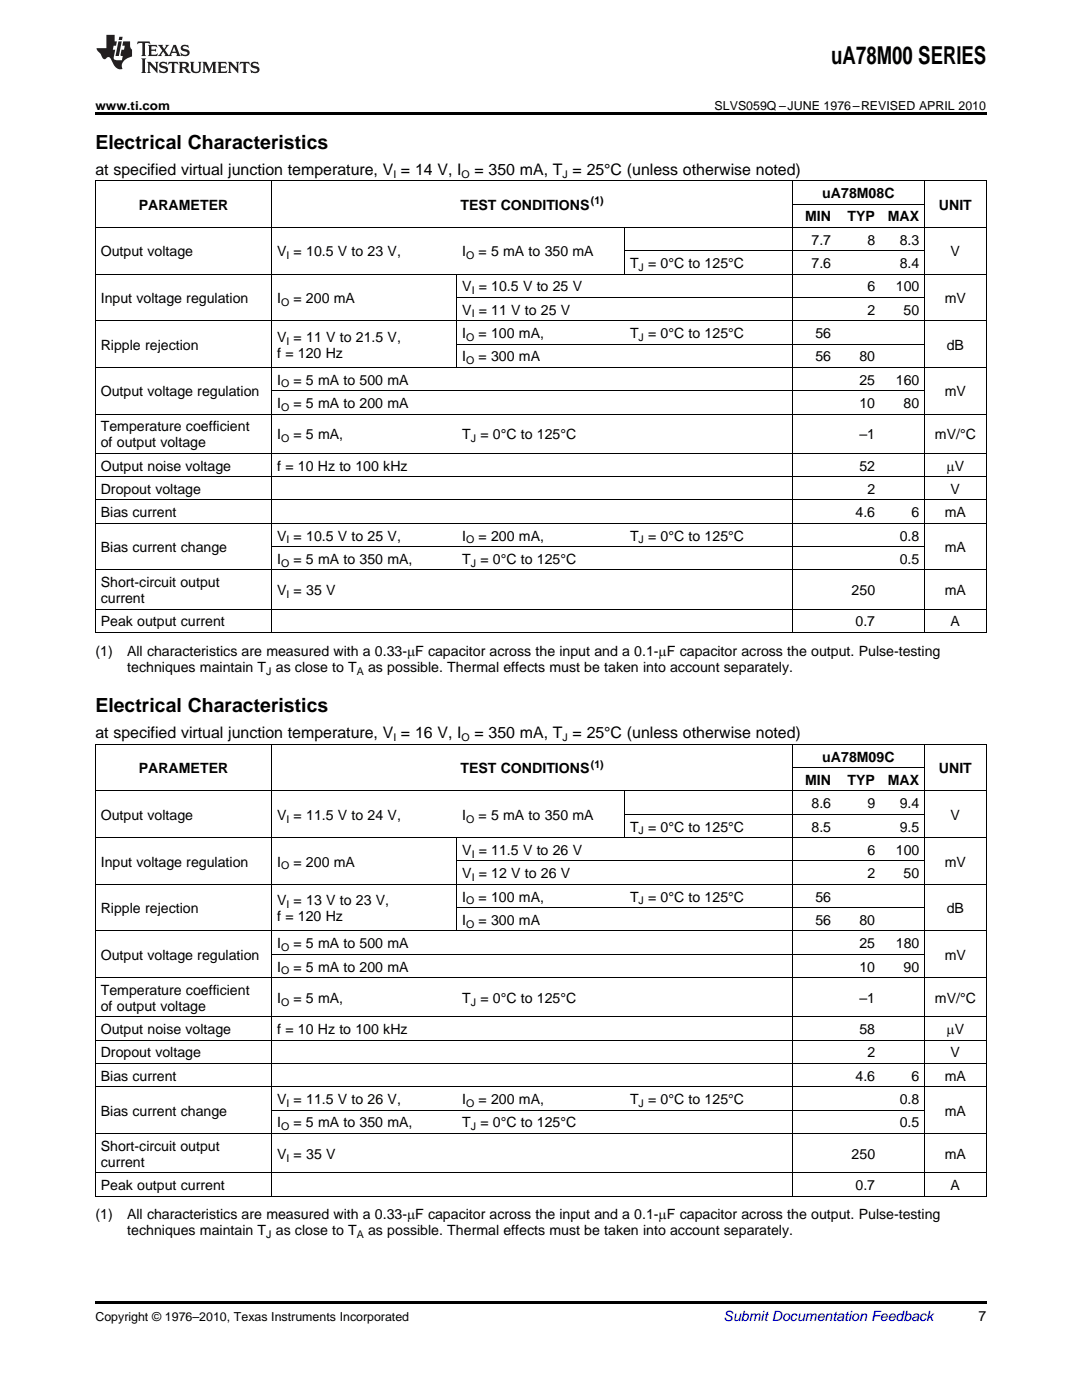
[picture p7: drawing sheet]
<svg xmlns="http://www.w3.org/2000/svg" width="216mm" height="279mm" viewBox="0 0 216 279" stroke-linecap="round" stroke-linejoin="round" font-family="sans-serif">
<defs><g id="words">
<text font-size="4.9" x="165.9" y="12.8">uA78M00 SERIES</text>
<g font-size="3.9">
<text x="19" y="29.7">Electrical Characteristics</text>
<text x="19" y="142.2">Electrical Characteristics</text>
</g>
<g font-size="3.2">
<text x="19" y="34.9">at specified virtual junction temperature, V = 14 V, I</text>
<text x="94.7" y="34.9">= 350 mA, T = 25°C (unless otherwise noted)</text>
<text x="19" y="147.3">at specified virtual junction temperature, V = 16 V, I</text>
<text x="94.7" y="147.3">= 350 mA, T = 25°C (unless otherwise noted)</text>
</g>
<g font-size="2.8">
<text x="27.7" y="41.8">PARAMETER</text>
<text x="91.9" y="41.8">TEST CONDITIONS</text>
<text x="164.1" y="39.5">uA78M08C</text>
<text x="187.4" y="41.8">UNIT</text>
<text x="160.7" y="44.2">MIN</text>
<text x="169.1" y="44.2">TYP</text>
<text x="177.2" y="44.2">MAX</text>
<text x="20.1" y="51.2">Output voltage</text>
<text x="55.3" y="51.2">V = 10.5 V to 23 V,</text>
<text x="92.3" y="51.2">I</text>
<text x="95.5" y="51.2">= 5 mA to 350 mA</text>
<text x="125.7" y="53.5">T = 0°C to 125°C</text>
<text x="161.9" y="48.8">7.7</text>
<text x="161.9" y="53.5">7.6</text>
<text x="173.1" y="48.8">8</text>
<text x="179.5" y="48.8">8.3</text>
<text x="179.5" y="53.5">8.4</text>
<text x="189.7" y="51.2">V</text>
<text x="92.3" y="58.1">V = 10.5 V to 25 V</text>
<text x="173.1" y="58.1">6</text>
<text x="178.8" y="58.1">100</text>
<text x="20.1" y="60.5">Input voltage regulation</text>
<text x="55.3" y="60.5">I</text>
<text x="58.6" y="60.5">= 200 mA</text>
<text x="92.3" y="62.8">V = 11 V to 25 V</text>
<text x="173.1" y="62.8">2</text>
<text x="180.3" y="62.8">50</text>
<text x="188.5" y="60.5">mV</text>
<text x="20.1" y="69.8">Ripple rejection</text>
<text x="55.3" y="68.2">V = 11 V to 21.5 V,</text>
<text x="55.3" y="71.4">f = 120 Hz</text>
<text x="92.3" y="67.5">I</text>
<text x="95.5" y="67.5">= 100 mA,</text>
<text x="125.7" y="67.5">T = 0°C to 125°C</text>
<text x="162.7" y="67.5">56</text>
<text x="188.9" y="69.8">dB</text>
<text x="55.3" y="76.8">I</text>
<text x="58.6" y="76.8">= 5 mA to 500 mA</text>
<text x="92.3" y="72.1">I</text>
<text x="95.5" y="72.1">= 300 mA</text>
<text x="162.7" y="72.1">56</text>
<text x="171.5" y="72.1">80</text>
<text x="171.5" y="76.8">25</text>
<text x="178.8" y="76.8">160</text>
<text x="20.1" y="79.1">Output voltage regulation</text>
<text x="55.3" y="81.4">I</text>
<text x="58.6" y="81.4">= 5 mA to 200 mA</text>
<text x="171.5" y="81.4">10</text>
<text x="180.3" y="81.4">80</text>
<text x="188.5" y="79.1">mV</text>
<text x="20.1" y="86.1">Temperature coefficient</text>
<text x="20.1" y="89.3">of output voltage</text>
<text x="55.3" y="87.7">I</text>
<text x="58.6" y="87.7">= 5 mA,</text>
<text x="92.3" y="87.7">T = 0°C to 125°C</text>
<text x="171.5" y="87.7">–1</text>
<text x="186.5" y="87.7">mV/°C</text>
<text x="20.1" y="93.9">Output noise voltage</text>
<text x="55.3" y="93.9">f = 10 Hz to 100 kHz</text>
<text x="171.5" y="93.9">52</text>
<text x="188.9" y="93.9">mV</text>
<text x="20.1" y="98.6">Dropout voltage</text>
<text x="173.1" y="98.6">2</text>
<text x="189.7" y="98.6">V</text>
<text x="20.1" y="103.2">Bias current</text>
<text x="55.3" y="107.9">V = 10.5 V to 25 V,</text>
<text x="92.3" y="107.9">I</text>
<text x="95.5" y="107.9">= 200 mA,</text>
<text x="125.7" y="107.9">T = 0°C to 125°C</text>
<text x="170.7" y="103.2">4.6</text>
<text x="179.5" y="107.9">0.8</text>
<text x="181.9" y="103.2">6</text>
<text x="188.5" y="103.2">mA</text>
<text x="20.1" y="110.2">Bias current change</text>
<text x="55.3" y="112.5">I</text>
<text x="58.6" y="112.5">= 5 mA to 350 mA,</text>
<text x="92.3" y="112.5">T = 0°C to 125°C</text>
<text x="179.5" y="112.5">0.5</text>
<text x="188.5" y="110.2">mA</text>
<text x="20.1" y="117.2">Short-circuit output</text>
<text x="55.3" y="118.8">V = 35 V</text>
<text x="169.9" y="118.8">250</text>
<text x="188.5" y="118.8">mA</text>
<text x="20.1" y="120.4">current</text>
<text x="20.1" y="125">Peak output current</text>
<text x="170.7" y="125">0.7</text>
<text x="189.7" y="125">A</text>
<text x="19" y="130.9">(1)</text>
<text x="25.4" y="130.9">All characteristics are measured with a 0.33-mF capacitor across the input and a 0.1-mF capacitor across the output. Pulse-testing</text>
<text x="25.4" y="134.1">techniques maintain T as close to T</text>
<text x="73.4" y="134.1">as possible. Thermal effects must be taken into account separately.</text>
<text x="27.7" y="154.3">PARAMETER</text>
<text x="91.9" y="154.3">TEST CONDITIONS</text>
<text x="164.1" y="152">uA78M09C</text>
<text x="187.4" y="154.3">UNIT</text>
<text x="160.7" y="156.6">MIN</text>
<text x="161.9" y="161.3">8.6</text>
<text x="169.1" y="156.6">TYP</text>
<text x="173.1" y="161.3">9</text>
<text x="177.2" y="156.6">MAX</text>
<text x="179.5" y="161.3">9.4</text>
<text x="20.1" y="163.6">Output voltage</text>
<text x="55.3" y="163.6">V = 11.5 V to 24 V,</text>
<text x="92.3" y="163.6">I</text>
<text x="95.5" y="163.6">= 5 mA to 350 mA</text>
<text x="125.7" y="165.9">T = 0°C to 125°C</text>
<text x="161.9" y="165.9">8.5</text>
<text x="179.5" y="165.9">9.5</text>
<text x="189.7" y="163.6">V</text>
<text x="20.1" y="172.9">Input voltage regulation</text>
<text x="55.3" y="172.9">I</text>
<text x="58.6" y="172.9">= 200 mA</text>
<text x="92.3" y="170.6">V = 11.5 V to 26 V</text>
<text x="173.1" y="170.6">6</text>
<text x="178.8" y="170.6">100</text>
<text x="188.5" y="172.9">mV</text>
<text x="92.3" y="175.3">V = 12 V to 26 V</text>
<text x="92.3" y="179.9">I</text>
<text x="95.5" y="179.9">= 100 mA,</text>
<text x="125.7" y="179.9">T = 0°C to 125°C</text>
<text x="162.7" y="179.9">56</text>
<text x="173.1" y="175.3">2</text>
<text x="180.3" y="175.3">50</text>
<text x="20.1" y="182.2">Ripple rejection</text>
<text x="55.3" y="180.7">V = 13 V to 23 V,</text>
<text x="55.3" y="183.8">f = 120 Hz</text>
<text x="92.3" y="184.6">I</text>
<text x="95.5" y="184.6">= 300 mA</text>
<text x="162.7" y="184.6">56</text>
<text x="171.5" y="184.6">80</text>
<text x="188.9" y="182.2">dB</text>
<text x="20.1" y="191.6">Output voltage regulation</text>
<text x="55.3" y="189.2">I</text>
<text x="58.6" y="189.2">= 5 mA to 500 mA</text>
<text x="171.5" y="189.2">25</text>
<text x="178.8" y="189.2">180</text>
<text x="188.5" y="191.6">mV</text>
<text x="55.3" y="193.9">I</text>
<text x="58.6" y="193.9">= 5 mA to 200 mA</text>
<text x="171.5" y="193.9">10</text>
<text x="180.3" y="193.9">90</text>
<text x="20.1" y="198.5">Temperature coefficient</text>
<text x="20.1" y="201.7">of output voltage</text>
<text x="55.3" y="200.1">I</text>
<text x="58.6" y="200.1">= 5 mA,</text>
<text x="92.3" y="200.1">T = 0°C to 125°C</text>
<text x="171.5" y="200.1">–1</text>
<text x="186.5" y="200.1">mV/°C</text>
<text x="20.1" y="206.4">Output noise voltage</text>
<text x="55.3" y="206.4">f = 10 Hz to 100 kHz</text>
<text x="171.5" y="206.4">58</text>
<text x="188.9" y="206.4">mV</text>
<text x="20.1" y="211">Dropout voltage</text>
<text x="20.1" y="215.7">Bias current</text>
<text x="170.7" y="215.7">4.6</text>
<text x="173.1" y="211">2</text>
<text x="181.9" y="215.7">6</text>
<text x="188.5" y="215.7">mA</text>
<text x="189.7" y="211">V</text>
<text x="55.3" y="220.3">V = 11.5 V to 26 V,</text>
<text x="92.3" y="220.3">I</text>
<text x="95.5" y="220.3">= 200 mA,</text>
<text x="125.7" y="220.3">T = 0°C to 125°C</text>
<text x="179.5" y="220.3">0.8</text>
<text x="20.1" y="222.7">Bias current change</text>
<text x="55.3" y="225">I</text>
<text x="58.6" y="225">= 5 mA to 350 mA,</text>
<text x="92.3" y="225">T = 0°C to 125°C</text>
<text x="179.5" y="225">0.5</text>
<text x="188.5" y="222.7">mA</text>
<text x="20.1" y="229.7">Short-circuit output</text>
<text x="20.1" y="232.8">current</text>
<text x="55.3" y="231.2">V = 35 V</text>
<text x="169.9" y="231.2">250</text>
<text x="188.5" y="231.2">mA</text>
<text x="20.1" y="237.5">Peak output current</text>
<text x="170.7" y="237.5">0.7</text>
<text x="189.7" y="237.5">A</text>
<text x="19" y="243.3">(1)</text>
<text x="25.4" y="243.3">All characteristics are measured with a 0.33-mF capacitor across the input and a 0.1-mF capacitor across the output. Pulse-testing</text>
<text x="25.4" y="246.5">techniques maintain T as close to T</text>
<text x="73.4" y="246.5">as possible. Thermal effects must be taken into account separately.</text>
<text x="195.3" y="263.6">7</text>
</g>
<text font-size="2.8" fill="#0000c8" x="144.4" y="263.6">Submit Documentation Feedback</text>
<g font-size="2.5">
<text x="19" y="21.9">www.ti.com</text>
<text x="142.6" y="21.9">SLVS059Q –JUNE 1976–REVISED APRIL 2010</text>
<text x="19" y="263.6">Copyright © 1976–2010, Texas Instruments Incorporated</text>
</g>
<g font-size="2.1">
<text x="78.5" y="35.5">I</text>
<text x="92.1" y="35.5">O</text>
<text x="112.3" y="35.5">J</text>
<text x="117.9" y="40.7">(1)</text>
<text x="57.2" y="51.7">I</text>
<text x="93" y="51.7">O</text>
<text x="94.1" y="58.7">I</text>
<text x="127.4" y="54">J</text>
<text x="56.1" y="61">O</text>
<text x="94.1" y="63.4">I</text>
<text x="57.2" y="68.8">I</text>
<text x="93" y="68">O</text>
<text x="127.4" y="68">J</text>
<text x="56.1" y="77.3">O</text>
<text x="93" y="72.7">O</text>
<text x="56.1" y="82">O</text>
<text x="56.1" y="88.2">O</text>
<text x="93.9" y="88.2">J</text>
<text x="56.1" y="113.1">O</text>
<text x="57.2" y="108.4">I</text>
<text x="93" y="108.4">O</text>
<text x="93.9" y="113.1">J</text>
<text x="127.4" y="108.4">J</text>
<text x="57.2" y="119.3">I</text>
<text x="53.1" y="134.6">J</text>
<text x="71.2" y="134.6">A</text>
<text x="78.5" y="148">I</text>
<text x="92.1" y="148">O</text>
<text x="112.3" y="148">J</text>
<text x="117.9" y="153.2">(1)</text>
<text x="57.2" y="164.2">I</text>
<text x="93" y="164.2">O</text>
<text x="127.4" y="166.5">J</text>
<text x="56.1" y="173.5">O</text>
<text x="94.1" y="171.2">I</text>
<text x="94.1" y="175.8">I</text>
<text x="57.2" y="181.2">I</text>
<text x="93" y="180.5">O</text>
<text x="93" y="185.1">O</text>
<text x="127.4" y="180.5">J</text>
<text x="56.1" y="189.8">O</text>
<text x="56.1" y="194.5">O</text>
<text x="56.1" y="200.7">O</text>
<text x="93.9" y="200.7">J</text>
<text x="57.2" y="220.9">I</text>
<text x="93" y="220.9">O</text>
<text x="127.4" y="220.9">J</text>
<text x="56.1" y="225.6">O</text>
<text x="93.9" y="225.6">J</text>
<text x="57.2" y="231.8">I</text>
<text x="53.1" y="247.1">J</text>
<text x="71.2" y="247.1">A</text>
</g>
</g></defs>
<g fill="#231f20">
<path d="M27.5 8.3l-.1 .5 .4-.2h.6v.1v2.1l-.2 .4h1l-.3-.4v-2.1l.1-.1h.5l.5 .2-.2-.5zM29.5 9l.2 .3v1.5l-.2 .4h1.8l.2-.6a1.04 1.04 0 0 1-1.3 .2v-.7h.6l.3 .2v-.6l-.3 .2h-.6v-.6l.8-.1 .4 .3-.2-.5zM31.5 9l.9 1.1-.9 1.1h.8l-.2-.2 .5-.7 .4 .7-.2 .2h1.5l-.1-.2 .1-.4h.9l.1 .4-.2 .2h1l-.3-.3-.7-1.9h-.5l-.9 2-.8-1 .9-1h-.8l.1 .3-.3 .5-.4-.6 .2-.2zM34.7 9.3l.4 1h-.7zM36.3 9.1a.63 .63 0 0 0-.2 .7 .63 .63 0 0 0 .6 .4l.6 .2 .1 .2a.75 .75 0 0 1-.7 .4 .75 .75 0 0 1-.6-.5l.1 .7 .1-.1a1.11 1.11 0 0 0 1.5-.6 1.13 1.13 0 0 0-1.2-.8l-.1-.4a1.04 1.04 0 0 1 1.2 .2l-.2-.5-.1 .1-.5-.2zM28.2 11.7l.2 .3v2.2l-.2 .4h1l-.3-.4v-2.2l.3-.3zM29.3 12.3l.3 .4v1.5l-.3 .4h.8l-.2-.4v-1.3l1.5 1.7v-1.9l.2-.4h-.7l.2 .4v.9l-1.1-1.3zM32 12.5a.62 .62 0 0 0-.2 .7 .62 .62 0 0 0 .6 .4l.6 .1 .1 .3a.76 .76 0 0 1-.7 .3 .76 .76 0 0 1-.6-.4l.1 .7 .1-.1a1.11 1.11 0 0 0 1.5-.6 1.13 1.13 0 0 0-1.2-.8l-.1-.4a1.04 1.04 0 0 1 1.2 .2l-.2-.6-.1 .1-.5-.1zM33.7 12.3l-.2 .7a.61 .61 0 0 1 .8-.4v1.6l-.2 .4h.9l-.2-.4v-1.6a.63 .63 0 0 1 .8 .4l-.2-.7zM35.6 12.3l.3 .4v1.5l-.3 .4h1l-.2-.2v-.8l.5 .2a.76 .76 0 0 0 1.2 .7l-1-1a.58 .58 0 0 0 .6-.5 .58 .58 0 0 0-.5-.6zM36.4 12.7l.1-.1a.45 .45 0 0 1 .5 .1 .45 .45 0 0 1 .1 .5l-.7 .2zM37.9 12.3l.2 .2a2.17 2.17 0 0 0 .3 1.9 .99 .99 0 0 0 1.6-.6v-1.1l.2-.4h-.7l.2 .2a1.92 1.92 0 0 1-.2 1.8 .6 .6 0 0 1-.9-.5v-1.1l.2-.4zM40.4 12.3l.2 .4v1.5l-.2 .4h.7l-.2-.4v-1.4l.8 1.8 .8-1.8v1.4l-.2 .4h.9l-.2-.4v-1.5l.2-.4h-.8l-.6 1.5-.6-1.5zM43.4 12.3l.2 .4v1.5l-.2 .4h1.8l.2-.6a1.04 1.04 0 0 1-1.3 .2v-.7h.5l.4 .2v-.6l-.4 .2h-.5v-.7h.8l.3 .3-.1-.6zM45.5 12.3l.2 .4v1.5l-.2 .4h.7l-.2-.4v-1.3l1.5 1.7v-1.9l.2-.4h-.7l.2 .4v.9l-1.1-1.3zM47.9 12.3l-.1 .7a.61 .61 0 0 1 .8-.4v1.6l-.3 .4h1l-.3-.4 .1-1.6a.63 .63 0 0 1 .7 .4l-.1-.7zM50.2 12.5a.62 .62 0 0 0-.2 .7 .62 .62 0 0 0 .6 .4l.6 .1 .2 .3a.76 .76 0 0 1-.8 .3 .76 .76 0 0 1-.6-.4l.1 .7 .2-.1a1.11 1.11 0 0 0 1.5-.6 1.13 1.13 0 0 0-1.3-.8l-.1-.4a1.04 1.04 0 0 1 1.2 .2l-.1-.6-.2 .1-.5-.1z"/>
<path d="M21.2 7v2.6h-1.9l.1 .4 .7 .9a.91 .91 0 0 0 1 .9 .56 .56 0 0 1 .5-.4 .56 .56 0 0 1 .5 .3l.4 .8a1.53 1.53 0 0 0 1.9 1.2 1.54 1.54 0 0 1 1-2.1l.9-.3v-1.4a1.52 1.52 0 0 1-.3-1.6h-1.4l-.2 .8h.5l-.2 .8h-.4l-.2 1v.2l.4 .1-.2 .8a1.93 1.93 0 0 1-1.6-.2l.3-1.9h-.5l.2-.8h.4l.2-.8h-.4v-1.3zM23.6 8.3l-.6 2.9h.7l.6-2.9zM23.8 7.3l-.1 .7h.6l.2-.7z"/>
</g>
<path d="M19 22.5h177.8v.5h-177.8zM19 259.7h177.8v.5h-177.8z" fill="#000"/>
<g fill="none" stroke="#000" stroke-width=".2">
<path d="M19 36.1h177.8M19.1 36.1v90.2M54.2 36.1v90.2M158.1 36.1v90.2M184.4 36.1v90.2M196.8 36.1v90.2M19 54.7h177.8M19 45.4h177.8M91.1 54.8v18.6M91.2 59.4h93.3M124.6 45.4v9.4M124.7 50h59.8"/>
<path d="M158.1 40.7h26.4M19 73.3h177.8M19 64h177.8M54.3 78h130.2M91.2 68.7h93.3M19 99.8h177.8M19 95.1h177.8M19 90.5h177.8M19 82.6h177.8M19 113.8h177.8M19 104.4h177.8M54.3 109.1h130.2"/>
<path d="M19 126.2h177.8M19 121.6h177.8M19 157.9h177.8M19 148.5h177.8M19.1 148.6v90.2M54.2 148.6v90.2M124.6 157.9v9.3M158.1 148.6v90.2M158.1 153.2h26.4M184.4 148.6v90.2M196.8 148.6v90.2M19 176.5h177.8"/>
<path d="M19 167.2h177.8M91.1 167.2v18.6M91.2 171.8h93.3M124.7 162.5h59.8M19 195.1h177.8M19 185.8h177.8M54.3 190.4h130.2M91.2 181.1h93.3M19 216.9h177.8M19 212.2h177.8M19 207.6h177.8M19 202.9h177.8"/>
<path d="M19 238.7h177.8M19 234.1h177.8M19 226.2h177.8M54.3 221.6h130.2"/>
</g>
<use href="#words"/>
</svg>
